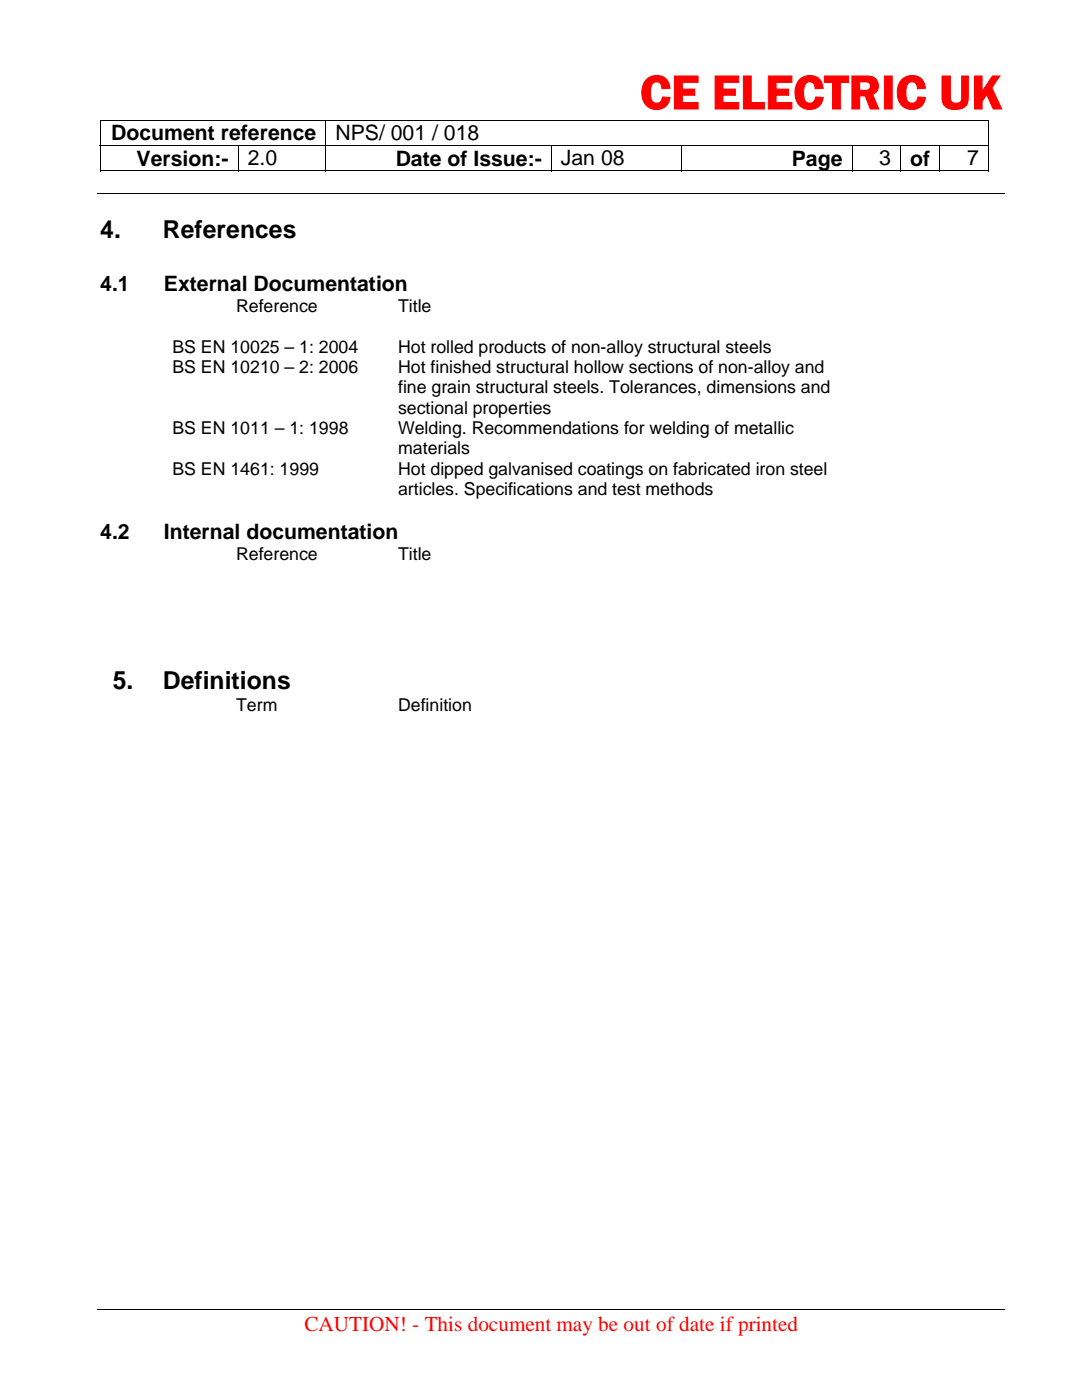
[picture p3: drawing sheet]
<svg xmlns="http://www.w3.org/2000/svg" width="216mm" height="279mm" viewBox="0 0 216 279" stroke-linecap="round" stroke-linejoin="round" font-family="sans-serif">
<defs><g id="words">
<text font-size="9.9" fill="#f00" x="127.7" y="21.8">CE ELECTRIC UK</text>
<g font-size="4.9">
<text x="20" y="47.4">4.</text>
<text x="32.5" y="47.4">References</text>
<text x="22.5" y="137.5">5.</text>
<text x="32.5" y="137.5">Definitions</text>
</g>
<g font-size="4.2">
<text x="22.2" y="28">Document reference</text>
<text x="66.9" y="28">NPS/ 001 / 018</text>
<text x="27.3" y="33">Version:-</text>
<text x="49.4" y="33">2.0</text>
<text x="79" y="33">Date of Issue:-</text>
<text x="111.9" y="33">Jan 08</text>
<text x="158" y="33">Page</text>
<text x="175.5" y="33">3</text>
<text x="181.6" y="33">of</text>
<text x="193" y="33">7</text>
<text x="20" y="58.1">4.1</text>
<text x="32.7" y="58.1">External Documentation</text>
<text x="20" y="107.6">4.2</text>
<text x="32.7" y="107.6">Internal documentation</text>
</g>
<text font-size="4.2" fill="#f00" x="60.7" y="265.7">CAUTION! - This document may be out of date if printed</text>
<g font-size="3.5">
<text x="47.1" y="62.3">Reference</text>
<text x="79.4" y="62.3">Title</text>
<text x="34.4" y="70.4">BS EN 10025 – 1: 2004</text>
<text x="79.4" y="70.4">Hot rolled products of non-alloy structural steels</text>
<text x="34.4" y="74.5">BS EN 10210 – 2: 2006</text>
<text x="79.4" y="74.5">Hot finished structural hollow sections of non-alloy and</text>
<text x="79.4" y="78.5">fine grain structural steels. Tolerances, dimensions and</text>
<text x="79.4" y="82.6">sectional properties</text>
<text x="34.4" y="86.6">BS EN 1011 – 1: 1998</text>
<text x="79.4" y="86.6">Welding. Recommendations for welding of metallic</text>
<text x="34.4" y="94.7">BS EN 1461: 1999</text>
<text x="79.4" y="94.7">Hot dipped galvanised coatings on fabricated iron steel</text>
<text x="79.4" y="90.7">materials</text>
<text x="79.4" y="98.8">articles. Specifications and test methods</text>
<text x="47.1" y="111.8">Reference</text>
<text x="79.4" y="111.8">Title</text>
<text x="47.1" y="141.8">Term</text>
<text x="79.4" y="141.8">Definition</text>
</g>
</g></defs>
<path d="M19.9 23.9h.2v.2h-.2zM197.1 23.9h.2v.2h-.2zM197.1 34h.2v.2h-.2z" fill="#000"/>
<g fill="none" stroke="#000" stroke-width=".2">
<path d="M19.5 38.7h181.1M19.9 24h177.2M19.9 29h177.4M19.9 34.1h27.5M20 24.1v4.8M20 29.1v5.1M47.5 29.1v5.1M47.6 34.1h17.3M65 24.1v4.8M65 29.1v5.1M65.1 34.1h44.8M110 29.1v5.1"/>
<path d="M110.1 34.1h25.8M136 29.1v5.1M136.1 34.1h33.8M170 29.1v5.1M170.1 34.1h9.5M179.7 29.1v5.1M179.8 34.1h7.7M187.5 29.1v5.1M187.6 34.1h9.5M197.2 24.1v4.8M197.2 29.1v5.1M19.5 261.4h181.1"/>
</g>
<use href="#words"/>
</svg>
